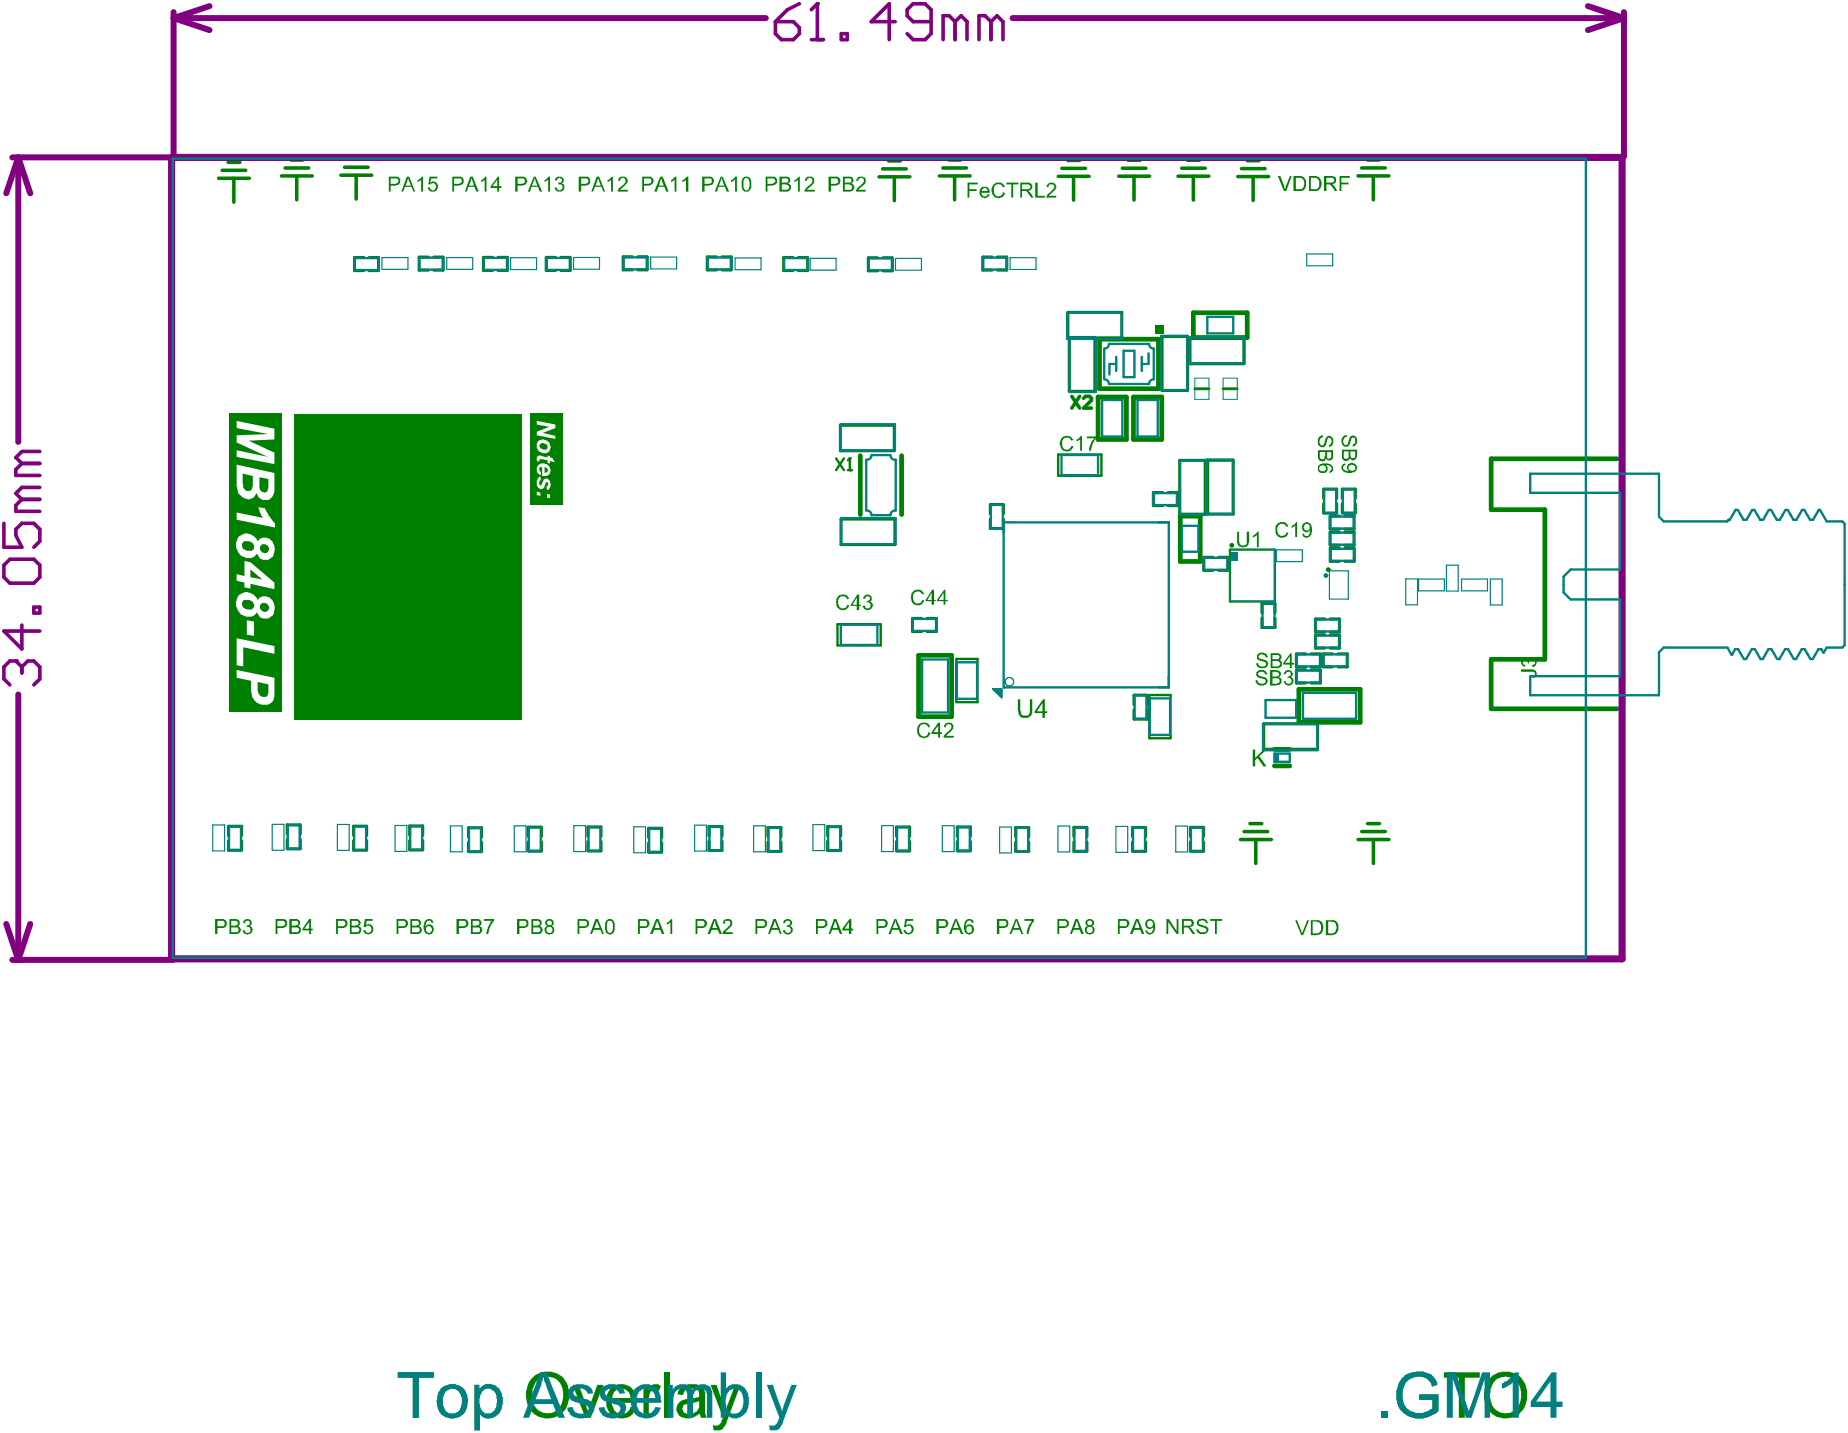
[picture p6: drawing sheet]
<svg xmlns="http://www.w3.org/2000/svg" width="261mm" height="202mm" viewBox="0 0 261 202" stroke-linecap="round" stroke-linejoin="round" font-family="sans-serif">
<g fill="none" stroke="#008000" stroke-width=".5">
<path d="M30.8 25.1h4.4M31.3 24h3.4M32.2 22.9h1.6M33 25.2v3.3M39.7 24.8h4.4M40.2 23.7h3.3M41 22.6h1.7M41.9 24.8v3.4M48.1 24.7h4.3M48.6 23.6h3.3M49.4 22.5h1.7M50.2 24.7v3.4"/>
<path d="M124 24.9h4.4M124.5 23.8h3.3M125.4 22.7h1.6M126.2 25v3.3M132.5 24.8h4.4M133 23.7h3.3M133.8 22.6h1.7M134.7 24.8v3.4M149.3 24.9h4.3M149.8 23.8h3.3M150.6 22.6h1.7M151.5 24.9v3.3"/>
<path d="M157.8 24.9h4.4M158.3 23.7h3.4M159.2 22.6h1.6M160 24.9v3.3M166.2 24.9h4.3M166.7 23.7h3.3M167.5 22.6h1.7M168.3 24.9v3.3M174.6 24.9h4.4M175.1 23.8h3.4M176 22.7h1.6M176.8 24.9v3.4"/>
<path d="M191.6 24.8h4.3M192.1 23.7h3.3M192.9 22.6h1.7M193.7 24.8v3.4M175 118.4h4.3M175.5 117.3h3.3M176.3 116.2h1.7M177.2 118.4v3.4M191.6 118.4h4.3M192.1 117.3h3.3M192.9 116.2h1.7M193.8 118.4v3.4"/>
</g>
<path d="M141.6 73.7v1.4M163.4 73.7h1.5M141.6 97h.1M164.9 95.6v1.4h-1.3" fill="none" stroke="#008000" stroke-width=".14"/>
<path d="M143.1 73.7h-1.5v1.4M163.4 73.7h1.5v1.4M140 97.2h1.3v1.2zM140 97.2l1.2 1.1v-1M140.6 97.3l.7 .6M141 97.3v.3l.1-.3h-.3l.5 1M141.1 97.2v1M141.3 97.3h-1.1l.9 .8-.8-.9 .9 .8M141.6 95.4v1.6M141.6 97h1.6M164.9 95.6v1.4h-1.3" fill="none" stroke="#008000" stroke-width=".17"/>
<path d="M154.9 56h4v6h-4zM155.1 47.8h8.3v7h-8.3zM159.9 56h4v6h-4zM168.3 44.1h7.7v3.5h-7.7zM121.4 64.3v8.3M127.2 64.3v8.3M166.5 72.8h2.8v6.4h-2.8zM228.1 64.7h-17.7v7.2h7.5v21.1h-7.5v7h17.7M129.6 92.4h4.6v8.7h-4.6zM183.2 97.2h8.7v4.7h-8.7zM179.8 108h2.1M179.8 105.7h2.1" fill="none" stroke="#008000" stroke-width=".67"/>
<path d="M168.6 54.8h2M172.5 54.8h2" fill="none" stroke="#008000" stroke-width=".4"/>
<path d="M149.3 64.1h6.1v3h-6.1zM173.5 77.5h6.3v7.3h-6.3zM118.1 88.1h6.1v2.9h-6.1zM134.9 92.9h3v6.1h-3zM162.1 98h3v6.1h-3z" fill="none" stroke="#008000" stroke-width=".33"/>
<g fill="none" stroke="#008000" stroke-width=".42">
<path d="M51.3 36.3h-1.3v1.9h1.3M52.1 36.3h1.3v1.9h-1.3M59.1 36.3h1.3M59.1 36.3v1.8h1.3M61.2 36.3h1.3v1.8h-1.3M68.2 36.3h1.3M68.2 36.3v1.9h1.3M70.3 36.3h1.3v1.9h-1.3M77.1 36.3h1.3M77.1 36.3v1.9h1.3M79.1 36.3h1.3v1.9h-1.3M87.9 36.2h1.3"/>
<path d="M87.9 36.2v1.9h1.3M90 36.2h1.3v1.9h-1.3M99.8 36.2h1.3M99.8 36.3v1.8h1.3M101.8 36.2h1.4v1.9h-1.4M111.9 36.3h-1.3v1.9h1.3M112.6 36.3h1.3v1.9h-1.3M122.5 36.4h1.3M122.5 36.4v1.8h1.3M124.6 36.4h1.3v1.8h-1.3M138.6 36.3h1.4M138.6 36.3v1.8h1.4"/>
<path d="M140.7 36.3h1.3v1.8h-1.3M118.6 60h7.6v3.6h-7.6zM150.7 44.1h7.6v3.6h-7.6zM150.8 47.6h3.6v7.6h-3.6zM163.9 47.5h3.6v7.6h-3.6zM167.9 47.7h7.6v3.6h-7.6zM118.6 73.2h7.6v3.6h-7.6zM141.5 71.2h-1.8v1.3M141.6 73.2v1.3h-1.9v-1.3M141.6 71.2v1.3M164 69.5h-1.3v1.8h1.3M164.8 69.5h1.3v1.8h-1.3"/>
<path d="M166.4 64.9h3.6v7.6h-3.6zM170.4 64.9h3.6v7.6h-3.6zM171.1 78.6h-1.3v1.9h1.3M171.9 78.6h1.3v1.8l-1.3 .1M188.6 69h-1.9v1.3M188.6 71.1v1.3h-1.9v-1.3M188.6 69v1.3M189 72.8h-1.3v1.8h1.3M189 75.1h-1.3v1.8h1.3M189 77.3l-1.3 .1v1.8h1.3M189.7 76.9h1.3M189.7 75.1h1.3v1.8"/>
<path d="M189.7 72.8h1.3v1.8h-1.3M189.7 77.3h1.3v1.9h-1.3M191.2 69h-1.8v1.3M191.2 71.1v1.3h-1.8v-1.3M191.2 69v1.3M128.7 87.2h1.3M128.7 87.2v1.9h1.3M130.8 87.2h1.3v1.9h-1.3M161.8 99.4v-1.3h-1.8v1.3M178 87.2v1.3h1.9v-1.3M179.9 86.5v-1.4h-1.9v1.4M182.9 92.2h1.3"/>
<path d="M182.9 94.5h1.3M182.9 92.3v1.8h1.3M182.9 94.5v1.9h1.3M184.9 92.2h1.4v1.9h-1.3M184.9 94.5h1.4v1.9h-1.3M185.6 87.3h1.3M185.6 89.6h1.3M185.6 87.3v1.9h1.3M185.6 89.6v1.8h1.3M187.6 87.3h1.4v1.9h-1.4M187.6 89.6h1.4v1.8h-1.4M188 92.2h-1.3v1.9h1.3"/>
<path d="M188.7 94.1h1.4M188.8 92.2h1.3v1.9M32.2 117.9v-1.3h1.9v1.3M34.1 118.6v1.3h-1.9v-1.3M40.5 117.7v-1.3h1.8l.1 1.3M42.4 118.4v1.3h-1.9v-1.3M51.7 116.5h-1.8v1.4M51.7 118.6v1.3h-1.8v-1.3M51.7 116.5v1.4M59.6 116.5h-1.8v1.3M59.6 118.6v1.3h-1.8v-1.3M59.6 116.5v1.3"/>
<path d="M67.9 116.8h-1.8v1.3M67.9 118.8v1.3h-1.8v-1.3M67.9 116.8v1.3M76.4 116.7h-1.9v1.3M76.4 118.7v1.3h-1.9v-1.3M76.4 116.7v1.3M82.9 118v-1.4h1.9v1.4M84.8 118.7v1.3h-1.9v-1.3M93.3 116.8h-1.8v1.3M93.3 118.9v1.3h-1.8v-1.3M93.3 116.8v1.3M100 117.9v-1.3h1.8l.1 1.3"/>
<path d="M101.9 118.7v1.3h-1.9v-1.3M108.3 118v-1.3h1.9v1.3M110.2 118.8v1.3h-1.9v-1.3M118.6 116.6h-1.9v1.3M118.6 118.7v1.3h-1.9v-1.3M118.6 116.6v1.3M128.3 116.7h-1.8v1.3M128.3 118.7v1.3h-1.8v-1.3M128.3 116.6v1.4M136.9 116.6h-1.9v1.4M136.9 118.7v1.3h-1.9v-1.3M136.9 116.6v1.4"/>
<path d="M145.1 116.7h-1.8v1.3M145.1 118.8v1.3h-1.8v-1.3M145.1 116.7v1.4M153.3 116.7h-1.8v1.3M153.3 118.8v1.3h-1.8v-1.3M153.3 116.7v1.3M159.8 118v-1.3h1.8v1.3M160 100.1v1.4M161.6 118.8v1.3h-1.8v-1.3M161.8 100.1v1.3h-1.8M169.8 116.7h-1.9v1.3M169.8 118.8v1.3h-1.9v-1.3"/>
<path d="M169.8 116.7v1.3M178.3 102.1h7.6v3.6h-7.6z"/>
</g>
<g fill="#008000">
<path d="M41.5 58.3h32.1v43.2h-32.1z" fill-rule="evenodd"/>
<path d="M32.3 58.3h7.5v42.1h-7.5z" fill-rule="evenodd"/>
</g>
<g fill="#fff">
<path d="M33.4 59.4l5.3 1.1v1.5l-3.6 .2 3.6 1.7v1.6l-5.3-1.1v-.9l4.4 .9-4.4-2v-1l4.5-.2-4.5-.8z"/>
<path d="M33.4 72.3l3.7 .8-.3-.4-.4-1.2 1 .2 .5 1.1 .9 1v.6l-5.4-1.1z"/>
<path d="M34.8 87.5l1 .2v2l-1-.2z"/>
<path d="M33.4 90l5.3 1.1v1.1l-4.4-.9v2.7l-.9-.2z"/>
<path d="M36.6 67.3v1.3a.75 .75 0 0 0 .6 .8l.1 .1 .1-.1a.35 .35 0 0 0 .4-.5h.1v-1.3zM34.2 66.8v1.4l.1 .2a.67 .67 0 0 0 .4 .8 .67 .67 0 0 0 .9-.4l.1-.2v-1.5zM33.4 65.5l5.3 1.2v2a1.61 1.61 0 0 1-.8 1.7 1.22 1.22 0 0 1-1.7-.9 1.26 1.26 0 0 1-2.2 .4l-.4-.5-.2-.7z"/>
<path d="M36.8 76.9a.67 .67 0 0 0 .2 1 .67 .67 0 0 0 .9-.4 .71 .71 0 0 0-.3-.7 .71 .71 0 0 0-.8 .1zM34.2 76.5l-.1 .3a.67 .67 0 0 0 .4 .7l.6 .2a.61 .61 0 0 0 .7-.3 .61 .61 0 0 0-.1-.7 1.17 1.17 0 0 0-1.4-.3zM33.6 75.8a1.62 1.62 0 0 1 2.7 .6 1.29 1.29 0 0 1 1.3-.5 1.29 1.29 0 0 1 1 1l.1 .4a1.47 1.47 0 0 1-.8 1.7h-.3a1.01 1.01 0 0 1-1.3-.8l-.1-.1a1.21 1.21 0 0 1-1.5 .6l-.3-.2a.81 .81 0 0 1-.7-.5 1.98 1.98 0 0 1-.1-2.2z"/>
<path d="M35.3 80.3v1.1l1.7 .4zM34.5 79.1l.8 .2 3.4 2.9v.9l-3.4-.8v.7l-.8-.1v-.7l-1.1-.3v-.9l1.1 .2z"/>
<path d="M36.8 85.2a.67 .67 0 0 0 .2 1 .67 .67 0 0 0 .9-.4 .71 .71 0 0 0-.3-.7 .71 .71 0 0 0-.8 .1zM34.2 84.8l-.1 .3a.67 .67 0 0 0 .4 .7l.6 .2a.61 .61 0 0 0 .7-.3 .61 .61 0 0 0-.1-.7 1.17 1.17 0 0 0-1.4-.3zM33.6 84.1a1.62 1.62 0 0 1 2.7 .5 1.29 1.29 0 0 1 1.3-.5 1.29 1.29 0 0 1 1 1l.2 .6-.1 .3a1.25 1.25 0 0 1-.7 1.1 1.25 1.25 0 0 1-1.3-.1l-.5-.6a1.21 1.21 0 0 1-1.5 .6l-.3-.2a.81 .81 0 0 1-.7-.5 1.98 1.98 0 0 1-.1-2.2z"/>
<path d="M36.3 96.2v.6a1.34 1.34 0 0 0 .5 1.4l.4 .1a.57 .57 0 0 0 .7-.5v-1.3zM33.4 94.5l5.3 1.1v2.4a1.29 1.29 0 0 1-1.2 1.4h-.1a1.74 1.74 0 0 1-1.9-1.7l-.1-.1v-1.6l-2-.4z"/>
</g>
<path d="M74.8 58.3h4.6v12.9h-4.6z" fill-rule="evenodd" fill="#008000"/>
<g fill="#fff">
<path d="M75.7 59.4l2.6 .5v.5l-1.7 .7 1.7 .4v.4l-2.6-.5v-.5l1.8-.7-1.8-.3z"/>
<path d="M75.8 64.4l.1-.1h.5v.1l.8 .1v-.2l.4 .1v.1l.3 .1 .4 .6-.7-.2v.4l-.4-.1v-.4l-.7-.1a.24 .24 0 0 0-.3 0 .24 .24 0 0 0 0 .3l-.5-.1z"/>
<path d="M76 67.3l.2-.1 .1 .5a.41 .41 0 0 0-.2 .4 .41 .41 0 0 0 .2 .4l.2-.4a.58 .58 0 0 1 .4-.5 .58 .58 0 0 1 .6 .1 .95 .95 0 0 1-.3 1.4l-.1-.4 .1-.2a.29 .29 0 0 0 .1-.4 .29 .29 0 0 0-.3-.1v.2l-.2 .3a.51 .51 0 0 1-.7 .4 1.2 1.2 0 0 1-.1-1.6z"/>
<path d="M76.2 62.7l-.1 .2h.1v.4h.2a.48 .48 0 0 0 .6 .1 .48 .48 0 0 0 .2-.6l-.3-.2h-.2a.42 .42 0 0 0-.5 .1zM75.8 62.3a1.05 1.05 0 0 1 1.7 .2v.1a.81 .81 0 0 1-.1 1.1 .94 .94 0 0 1-1.2 .1 .97 .97 0 0 1-.4-1.4z"/>
<path d="M76.8 65.9v.8l.4-.1v-.1a.42 .42 0 0 0-.4-.6zM75.8 65.7a1.06 1.06 0 0 1 1.3-.2 1.06 1.06 0 0 1 .5 1.3l-.5 .3h-.6v-1.2a.34 .34 0 0 0-.4 .4l.2 .3-.1 .5a.98 .98 0 0 1-.4-1.2z"/>
<path d="M77.2 69.7l.4 .1v.5l-.4-.1zM75.7 69.3l.5 .2v.4l-.5-.1z"/>
</g>
<g fill="#008000">
<path d="M162.9 45.8h1.2v1.2h-1.2z"/>
<path d="M176.7 105.7h.4v1.2l1.1-1.2h.5l-1 1 1 1.4h-.5l-.8-1.2-.3 .4v.8h-.4z"/>
<path d="M136.5 25.8h1.4v.2h-1.2v.7h1.1v.2h-1.1v1h-.2z"/>
<path d="M140.1 26h.1a.9 .9 0 0 1 1.5 .4h-.2a.66 .66 0 0 0-1.1-.2l-.1 .1a1.38 1.38 0 0 0 .2 1.3 .68 .68 0 0 0 1-.5l.2 .2a.91 .91 0 0 1-1 .7l-.1-.1a.74 .74 0 0 1-.6-.6l-.1-.8z"/>
<path d="M142 25.8h1.7v.2h-.8v1.9h-.2v-1.9h-.7z"/>
<path d="M146 25.8h.4v1.8h1v.3h-1.4z"/>
<path d="M147.7 26a.72 .72 0 0 1 .8-.2 .72 .72 0 0 1 .5 .6 1.89 1.89 0 0 1-.8 1l-.2 .2h1v.3h-1.4a1.5 1.5 0 0 1 .7-1l.3-.2a.4 .4 0 0 0 .1-.5 .4 .4 0 0 0-.5-.2l-.3 .2v.2h-.2z"/>
<path d="M56.1 193.6h5.1v.7h-2.1v5.7h-.9v-5.7h-2.1z"/>
<path d="M80.8 195.4h.8l1.1 2.9 .2 .8 1.4-3.7h.8l-1.8 4.6h-.7z"/>
<path d="M90.8 195.4h.6v.6l.1-.1a1.05 1.05 0 0 1 1.3-.6l.4 .2-.2 .7a.88 .88 0 0 0-1.4 .5l-.1 .3v3h-.7z"/>
<path d="M93.7 193.6h.8v6.4h-.8z"/>
<path d="M100.2 195.4h.9l1.3 3.7 .1-.7 1.2-3h.8l-2 5.3-.2 .3a1.23 1.23 0 0 1-1.6 .8l-.1-.8 .2 .1a.88 .88 0 0 0 1-.8l.2-.3z"/>
<path d="M194.8 199.1h.9v.9h-.9z"/>
<path d="M197.8 194.4l.2-.1a1.13 1.13 0 0 1 .9-.6 3.1 3.1 0 0 1 3.4 .6l.4 .6 .1 .5-.8 .2a1.75 1.75 0 0 0-2.3-1.3 2.21 2.21 0 0 0-1.8 2.2 2.43 2.43 0 0 0 .9 2.4 2.78 2.78 0 0 0 3.3-.3v-1.1h-1.9v-.8h2.7v2.4a4.5 4.5 0 0 1-2.9 1 3 3 0 0 1-3-3.4v-.6l.3-1.1z"/>
<path d="M203.7 193.6h5.1v.7h-2.2v5.7h-.8v-5.7h-2.1z"/>
<path d="M182.7 129.8h.3l.7 1.9 .7-1.9h.3l-.9 2.1h-.2z"/>
<path d="M34.4 129.8a.68 .68 0 0 1 1.1 .3v.3l-.3 .3a.3 .3 0 0 1 .4 .3l.1 .1-.1 .2a.68 .68 0 0 1-1.1 .4l-.3-.4 .3-.1a.45 .45 0 0 0 .4 .4 .45 .45 0 0 0 .5-.4 .45 .45 0 0 0-.5-.5h-.2l.2-.2a.31 .31 0 0 0 .3-.4 .31 .31 0 0 0-.4-.2l-.2 .1v.2h-.4h.1z"/>
<path d="M51.5 129.6h1.1v.3h-.9l-.1 .6a.69 .69 0 0 1 1.1 .4 .69 .69 0 0 1-.6 .9h-.1h-.4l-.3-.3v-.3h-.1h.4a.39 .39 0 0 0 .3 .4 .39 .39 0 0 0 .4-.3 .5 .5 0 0 0-.1-.6 .5 .5 0 0 0-.6 0v.1l-.3-.1z"/>
<path d="M68.3 129.6h1.4v.3l-.1 .1-.1 .2a2.45 2.45 0 0 0-.6 1.5v.1h-.3l.1-.7h.1v-.3l.3-.5 .3-.4h-1.1z"/>
<path d="M94.1 130.2l.2-.1 .4-.5h.1v2.2h-.2v-1.6l-.4 .2h-.1z"/>
<path d="M110.5 129.9a.66 .66 0 0 1 .8-.2 .66 .66 0 0 1 .4 .5l-.2 .5a.54 .54 0 0 1 .1 .9l-.1 .2a.78 .78 0 0 1-1-.5l.2-.1a.44 .44 0 0 0 .5 .4 .44 .44 0 0 0 .4-.6h-.1a.34 .34 0 0 0-.5-.3v-.1l.3-.1a.31 .31 0 0 0 .2-.3 .31 .31 0 0 0-.3-.3 .45 .45 0 0 0-.5 .3h-.2z"/>
<path d="M102.1 129.8h.1a.7 .7 0 0 1 .7-.1 .7 .7 0 0 1 .5 .5l-.1 .1a1.29 1.29 0 0 1-.7 .9l-.3 .3h1.1v.3h-1.5v-.3l.2-.3 .4-.2 .2-.3a.43 .43 0 0 0 .3-.4 .43 .43 0 0 0-.3-.4 .34 .34 0 0 0-.4 .4l-.4-.1z"/>
<path d="M127.7 129.6h1.1v.3h-.8l-.2 .6a.72 .72 0 0 1 1.1 .6 .72 .72 0 0 1-1 .7l-.4-.5 .2-.1h.1a.38 .38 0 0 0 .4 .4 .38 .38 0 0 0 .4-.4 .45 .45 0 0 0-.1-.5 .45 .45 0 0 0-.6 0l-.1 .1-.3-.1z"/>
<path d="M144.5 129.6h1.4v.4l-.4 .3v.2a1.98 1.98 0 0 0-.4 1.3h-.2a3.1 3.1 0 0 1 .6-1.9h-1z"/>
<path d="M164.6 129.6h.3l1.1 1.7v-1.7h.2v2.2h-.2l-1.2-1.7v1.7h-.2z"/>
<path d="M168.9 129.8h.1a.83 .83 0 0 1 1.3 .1l.1 .3h-.3a.51 .51 0 0 0-.5-.4 .51 .51 0 0 0-.5 .5l.6 .2v.1a.59 .59 0 0 1 .7 .3 .59 .59 0 0 1-.3 .8 1.14 1.14 0 0 1-1.2-.3l-.1-.3h.2v.1a.86 .86 0 0 0 1 .3l.2-.3a.3 .3 0 0 0-.3-.3v-.1l-.6-.1a.43 .43 0 0 1-.4-.5z"/>
<path d="M170.7 129.6h1.7v.3h-.7v1.9h-.3v-1.9h-.7z"/>
<path d="M180.3 24.8h.3l.7 1.9 .7-1.9h.2l-.7 2.1h-.4z"/>
<path d="M189 24.8h1.4v.3h-1.2v.7h1v.2h-1v.9h-.2z"/>
<path d="M120.9 25.2a.91 .91 0 0 1 1.1-.1l.1 .2a1.08 1.08 0 0 1-.4 1l-.2 .1-.4 .4h1v.2h-1.3v-.2l.4-.5a.82 .82 0 0 0 .6-1.1l-.4-.1-.3 .2-.1 .2h-.2z"/>
<path d="M112.1 25.4l.3-.1 .3-.4h.1v2.1h-.2v-1.7l-.1 .2h-.2l-.1 .2h-.1z"/>
<path d="M113.7 25.1h.1a.63 .63 0 0 1 .9 0 .63 .63 0 0 1-.1 .9l-.8 .8h1.1v.2h-1.4v-.1a1.15 1.15 0 0 1 .8-.8v-.1a.49 .49 0 0 0 .3-.4 .49 .49 0 0 0-.3-.5l-.5 .2v.2h-.3z"/>
<path d="M103.1 25.4l.3-.1 .3-.4h.3v2.1h-.3v-1.7l-.5 .4h-.1z"/>
<path d="M94.7 25.4l.6-.5h.1v2.1h-.2v-1.7l-.5 .4z"/>
<path d="M96.3 25.4l.3-.1a.45 .45 0 0 1 .5-.4v2.1h-.3v-1.7l-.1 .2h-.2l-.2 .2z"/>
<path d="M85.7 25.4l.3-.1 .3-.4h.2v2.1h-.3v-1.7l-.1 .2h-.1l-.2 .2h-.1z"/>
<path d="M87.3 25.1h.1a.66 .66 0 0 1 1-.1 .66 .66 0 0 1-.1 1l-.8 .8h1.1v.2h-1.5l.3-.6a1.24 1.24 0 0 0 .8-1.1 .39 .39 0 0 0-.4-.2 .39 .39 0 0 0-.3 .4h-.3z"/>
<path d="M76.8 25.4l.5-.5h.3v2.1h-.3v-1.7l-.4 .4h-.1z"/>
<path d="M78.3 25.2a.65 .65 0 0 1 .7-.3 .65 .65 0 0 1 .5 .5v.2l-.2 .3a.45 .45 0 0 1 .2 .8 .73 .73 0 0 1-1.2 .1v-.4h.2a.42 .42 0 0 0 .4 .5 .42 .42 0 0 0 .5-.5 .42 .42 0 0 0-.5-.4h-.1v-.2h.1a.32 .32 0 0 0 .4-.5l-.3-.2a.43 .43 0 0 0-.5 .4l-.2-.1z"/>
<path d="M67.9 25.4l.3-.1 .3-.4h.1v2.1h-.2v-1.7l-.4 .4h-.1z"/>
<path d="M58.9 25.4l.3-.1 .3-.4h.2v2.1h-.3v-1.7l-.1 .2h-.1l-.2 .2h-.1z"/>
<path d="M60.6 24.9h1.1v.3h-.8l-.2 .6a.69 .69 0 0 1 .9 0 .69 .69 0 0 1 0 1 .72 .72 0 0 1-.7 .2 .72 .72 0 0 1-.6-.6h.4v.1a.38 .38 0 0 0 .4 .4 .38 .38 0 0 0 .3-.4 .36 .36 0 0 0-.1-.6v-.1h-.4l-.2 .2h-.3z"/>
<path d="M143.6 98.6h.3v1.7h.1a.54 .54 0 0 0 .2 .6 .54 .54 0 0 0 .6 0 .32 .32 0 0 0 .4-.3h.1v-2h.3v1.6a.94 .94 0 0 1-1.2 1.1 .86 .86 0 0 1-.7-1h-.1z"/>
<path d="M138.5 26.8v.1h-.1h1h-.1a.39 .39 0 0 0-.4-.4 .39 .39 0 0 0-.4 .3zM138.4 26.5a.72 .72 0 0 1 .9-.1 .72 .72 0 0 1 .3 .8h-1.2a.47 .47 0 0 0 .4 .5 .47 .47 0 0 0 .6-.3l.2 .1a.92 .92 0 0 1-1.1 .4 1.01 1.01 0 0 1-.1-1.4z"/>
<path d="M144.2 26v.7h.7a.37 .37 0 0 0 .5-.3 .37 .37 0 0 0-.5-.4zM143.9 25.8h1.2a.59 .59 0 0 1 .5 .6 .59 .59 0 0 1-.6 .5l.5 .4 .3 .6h-.3l-.7-1h-.6v1h-.3z"/>
<path d="M62.7 196.4v.1a2.51 2.51 0 0 0 .3 2.7 1.27 1.27 0 0 0 1.3 .2 1.27 1.27 0 0 0 .8-1.2 1.8 1.8 0 0 0-.9-2.3h-.5a1.48 1.48 0 0 0-.9 .5zM62.2 195.9a2.35 2.35 0 0 1 3.4 .2 3.5 3.5 0 0 1 .2 2.5 2.14 2.14 0 0 1-2.1 1.5 2.14 2.14 0 0 1-2-1.7 3.7 3.7 0 0 1 .5-2.5z"/>
<path d="M66.9 195.4h.7v.5a1.74 1.74 0 0 1 2.6-.1l.2 .1a3.4 3.4 0 0 1 0 3.5 2.18 2.18 0 0 1-2.3 .5l-.4-.4v2.3h-.8zM68 196.4a2.49 2.49 0 0 0 .2 2.8 1.27 1.27 0 0 0 1.9-1.2v-.2v-.5a1.19 1.19 0 0 0-.7-1.3 1.19 1.19 0 0 0-1.4 .4z"/>
<path d="M75.8 194.7a3.3 3.3 0 0 0-.7 2.7 2.01 2.01 0 0 0 2 1.9l.1 .1 .2-.1a1.08 1.08 0 0 0 1-.3 2.19 2.19 0 0 0 1-2 2.6 2.6 0 0 0-1.1-2.6l-.2-.1a2.72 2.72 0 0 0-2.3 .4zM75.1 194.3a3.1 3.1 0 0 1 5 1.1 4.4 4.4 0 0 1-.3 3.4l-.7 .8a4.1 4.1 0 0 1-3.2 .2 3.6 3.6 0 0 1-1.4-4.6z"/>
<path d="M86.6 196.4l-.2 .8h2.6l-.1-.1a1.27 1.27 0 0 0-.9-1.2 1.27 1.27 0 0 0-1.4 .5zM86.1 195.9a2.25 2.25 0 0 1 3.2 .1l.1 .2a2.02 2.02 0 0 1 .4 1.4v.3h-3.5l.1 .2a1.34 1.34 0 0 0 .7 1.2 1.26 1.26 0 0 0 1.8-.8l.9 .1a2.11 2.11 0 0 1-2.9 1.3 2.07 2.07 0 0 1-1.4-2.2l.1-1z"/>
<path d="M96.4 198.2l-.1 .4a.88 .88 0 0 0 1 .9l.1-.1a1.19 1.19 0 0 0 1.2-1.4v-.4l-.3 .2-1.2 .2zM95.9 195.9a2.47 2.47 0 0 1 2.2-.6l.5 .1a1.03 1.03 0 0 1 .9 1v1.7a2.96 2.96 0 0 0 .2 1.9h-.8l-.2-.6a2.52 2.52 0 0 1-2.9 .3 1.34 1.34 0 0 1 .2-2.1 3.2 3.2 0 0 1 1.7-.3l.6-.2a.38 .38 0 0 0 .3-.2 .38 .38 0 0 0 0-.4v-.1a1.03 1.03 0 0 0-.8-.5h-.4a1.01 1.01 0 0 0-1.1 .9l-.7-.1 .1-.4z"/>
<path d="M211 194.7a3.3 3.3 0 0 0-.7 2.7 2.15 2.15 0 0 0 1.5 1.9 2.15 2.15 0 0 0 2.3-.7 3.5 3.5 0 0 0 .1-3.5 2.32 2.32 0 0 0-3.1-.5zM210.2 194.3a3.1 3.1 0 0 1 5.1 1.1 4.5 4.5 0 0 1-.4 3.4l-.6 .8a4.1 4.1 0 0 1-3.3 .2 2.98 2.98 0 0 1-1.6-2.3 4 4 0 0 1 .6-2.9z"/>
<path d="M185.2 130v1.7h.5a.8 .8 0 0 0 .7-1.1l-.1-.2a.45 .45 0 0 0-.5-.3l-.1-.1zM184.9 129.8h.9a.96 .96 0 0 1 .8 1.4 .89 .89 0 0 1-.9 .7h-.8z"/>
<path d="M187.4 130v1.7h.5a.86 .86 0 0 0 .6-1.3 .48 .48 0 0 0-.6-.3zM187 129.8h1.3a1.26 1.26 0 0 1 0 2l-1.3 .1z"/>
<path d="M30.7 129.9v.8h.6a.38 .38 0 0 0 .4-.4 .38 .38 0 0 0-.4-.4zM30.3 129.6h1a.62 .62 0 0 1 .7 .4 .62 .62 0 0 1-.2 .7l-.3 .2h-.8v.9h-.4z"/>
<path d="M32.6 129.9v.7h.7v-.1a.31 .31 0 0 0 .2-.4 .31 .31 0 0 0-.4-.2zM32.6 130.8v.7h.6a.35 .35 0 0 0 .4-.3 .35 .35 0 0 0-.4-.4zM32.4 129.6h.8a.54 .54 0 0 1 .6 .4 .54 .54 0 0 1-.2 .7 .53 .53 0 0 1 .4 .5 .53 .53 0 0 1-.4 .5v.1h-1.2z"/>
<path d="M56.2 129.9v.8h.8a.4 .4 0 0 0 .2-.5l-.2-.3zM56 129.6h.8a.62 .62 0 0 1 .6 .3 .62 .62 0 0 1 .1 .7l-.2 .2-.3 .1h-.8v.9h-.2z"/>
<path d="M58.1 129.9v.7h.7v-.1a.27 .27 0 0 0 .3-.2 .27 .27 0 0 0-.1-.3l-.1-.1zM58.1 130.8v.7h.9l.2-.3v-.1a.26 .26 0 0 0-.2-.3 .26 .26 0 0 0-.3 0zM57.9 129.6h.9a.57 .57 0 0 1 .5 .4 .57 .57 0 0 1-.1 .6l-.1 .1a.57 .57 0 0 1 .4 .7 .57 .57 0 0 1-.8 .4h-.8z"/>
<path d="M60 129.8a.7 .7 0 0 1 1.1 .2l.1 .2h-.3a.3 .3 0 0 0-.5-.3h-.1l-.2 .3-.1 .5a.65 .65 0 0 1 .9-.2 .65 .65 0 0 1 .2 .8 .66 .66 0 0 1-1.1 .3 1.38 1.38 0 0 1-.2-1.4zM60.2 130.7l-.1 .2a.47 .47 0 0 0 .1 .6 .47 .47 0 0 0 .6 0 .51 .51 0 0 0 0-.6 .51 .51 0 0 0-.5-.2z"/>
<path d="M47.7 129.9v.8h.6a.4 .4 0 0 0 .5-.4 .4 .4 0 0 0-.5-.4zM47.4 129.6h.9a.64 .64 0 0 1 .7 .7 .64 .64 0 0 1-.7 .6h-.6v.9h-.3z"/>
<path d="M49.6 129.9v.7h.6v-.1a.32 .32 0 0 0 .4-.3h-.1a.26 .26 0 0 0-.1-.3 .26 .26 0 0 0-.3 0zM49.6 130.8v.7h.9l.2-.3a.43 .43 0 0 0-.5-.4zM49.4 129.6h.9a.74 .74 0 0 1 .6 .7l-.4 .4a.58 .58 0 0 1 .5 .7 .58 .58 0 0 1-.8 .4h-.8z"/>
<path d="M39.1 129.9v.8h.7a.38 .38 0 0 0 .4-.4 .38 .38 0 0 0-.4-.4zM38.9 129.6h.9a.64 .64 0 0 1 .7 .6 .64 .64 0 0 1-.5 .7h-.9v.9h-.2z"/>
<path d="M41.2 129.9v.7h.5l.1-.1a.31 .31 0 0 0 .3-.4 .31 .31 0 0 0-.4-.2zM41.2 130.8v.7h.6a.36 .36 0 0 0 .4-.4 .36 .36 0 0 0-.5-.3zM40.8 129.6h.9a.55 .55 0 0 1 .6 .3 .55 .55 0 0 1-.1 .7h-.1a.73 .73 0 0 1 .2 1.1h-.2v.1h-1.3z"/>
<path d="M43.6 130.1l-.7 .9h.7zM43.6 129.6h.3v1.4h.2v.2h-.2v.6h-.3v-.6h-.9v-.2z"/>
<path d="M73.3 129.9v.8h.5a.39 .39 0 0 0 .5-.4 .39 .39 0 0 0-.4-.4zM72.9 129.6h1a.65 .65 0 0 1 .6 .5 .65 .65 0 0 1-.2 .7l-1 .1v.9h-.4z"/>
<path d="M75.2 129.9v.7h.6l.1-.1a.31 .31 0 0 0 .2-.4 .31 .31 0 0 0-.4-.2zM75.2 130.8v.7h.6a.35 .35 0 0 0 .4-.3 .35 .35 0 0 0-.4-.4zM75 129.6h.8a.54 .54 0 0 1 .6 .4 .54 .54 0 0 1-.2 .6v.1l.2 .1a.33 .33 0 0 1 .1 .5 .3 .3 0 0 1-.3 .4v.1h-1.2z"/>
<path d="M77.2 130.1v.1a.36 .36 0 0 0 .2 .3 .36 .36 0 0 0 .4-.2 .35 .35 0 0 0-.1-.4 .35 .35 0 0 0-.5 .1zM77.2 130.8a.46 .46 0 0 0 0 .7 .46 .46 0 0 0 .7-.1 .46 .46 0 0 0-.2-.7zM77.1 129.7h.1a.62 .62 0 0 1 .7 0 .62 .62 0 0 1 .2 .8l-.3 .1a.74 .74 0 0 1 .1 1.2h-.1a.73 .73 0 0 1-.7-.1 .73 .73 0 0 1-.3-.8l.3-.2h.1l-.1-.2a.48 .48 0 0 1 0-.8z"/>
<path d="M81.7 129.9v.8h.7a.38 .38 0 0 0 .4-.4 .38 .38 0 0 0-.4-.4zM81.5 129.6h.9a.62 .62 0 0 1 .7 .8v.2l-.3 .2-1.1 .1v.9h-.2z"/>
<path d="M84.2 129.9l-.4 1h.8zM84 129.6h.3l.9 2.2h-.3l-.2-.6h-.9l-.3 .6h-.3z"/>
<path d="M85.7 130l-.1 .3a1.64 1.64 0 0 0 .3 1.3h.1a.3 .3 0 0 0 .4-.4 1.62 1.62 0 0 0-.1-1.2l-.3-.2v.1zM85.6 129.7h.2v-.1a.83 .83 0 0 1 .9 1.1v.2a.86 .86 0 0 1-.7 .9l-.4-.1a1.74 1.74 0 0 1-.2-1.4z"/>
<path d="M64.7 129.9v.8h.6a.38 .38 0 0 0 .5-.4 .38 .38 0 0 0-.5-.4zM64.4 129.6h.9a.62 .62 0 0 1 .7 .5 .62 .62 0 0 1-.3 .7l-.1 .1h-.9v.9h-.3z"/>
<path d="M66.7 129.9v.7h.6v-.1a.32 .32 0 0 0 .3-.4l-.2-.2zM66.7 130.8v.7h.6a.34 .34 0 0 0 .4-.4v-.2l-.2-.1zM66.4 129.6h.9a.54 .54 0 0 1 .6 .4 .54 .54 0 0 1-.3 .7h.1a.57 .57 0 0 1 .3 .6 .57 .57 0 0 1-.6 .5h-1z"/>
<path d="M90.3 129.9v.8h.7a.4 .4 0 0 0 .3-.5l-.2-.3zM90 129.6h.9a.65 .65 0 0 1 .7 .7 .65 .65 0 0 1-.8 .6h-.5v.9h-.3z"/>
<path d="M92.6 130l-.2 .9h.7l-.4-1zM92.5 129.6h.4l.8 2.2h-.3l-.3-.6h-.8l-.3 .6h-.3z"/>
<path d="M106.8 129.9v.8h.6a.39 .39 0 0 0 .5-.4 .39 .39 0 0 0-.4-.4zM106.6 129.6h.9a.62 .62 0 0 1 .7 .5 .62 .62 0 0 1-.4 .7v.1h-1v.9h-.2z"/>
<path d="M109.3 129.9l-.4 1h.8zM109.1 129.6h.3l.9 2.2h-.3l-.2-.6h-.9l-.3 .6h-.2z"/>
<path d="M98.4 129.9v.8h.6a.38 .38 0 0 0 .4-.4 .38 .38 0 0 0-.4-.4zM98.1 129.6h.9a.62 .62 0 0 1 .7 .5 .62 .62 0 0 1-.4 .7l-.1 .1h-.8v.9h-.3z"/>
<path d="M100.7 130l-.2 .9h.7l-.4-1zM100.7 129.6h.3l.8 2.2h-.3l-.2-.6h-.9l-.2 .6h-.4z"/>
<path d="M115.4 129.9v.8h.6a.44 .44 0 0 0 .5-.5l-.3-.3zM115.1 129.6h.9a.66 .66 0 0 1 .7 .9h-.1a.3 .3 0 0 1-.3 .3l-.1 .1h-.8v.9h-.3z"/>
<path d="M117.8 129.9l-.3 1h.7zM117.6 129.6h.4l.8 2.2h-.3l-.3-.6h-.8l-.3 .6h-.2z"/>
<path d="M119.8 130.1l-.6 .9h.6zM119.8 129.6h.3v1.4h.3v.2h-.3v.6h-.3v-.6h-1v-.2z"/>
<path d="M132.4 129.9v.8h.6a.38 .38 0 0 0 .5-.4 .38 .38 0 0 0-.5-.4zM132.1 129.6h1.1a.61 .61 0 0 1 .5 .4 .61 .61 0 0 1-.1 .7l-.3 .2h-.9v.9h-.3z"/>
<path d="M134.8 129.9v.3l-.3 .7h.7l-.3-1zM134.7 129.6h.3l.9 2.2h-.3l-.3-.6h-.9l-.2 .6h-.3z"/>
<path d="M136.2 129.8a.68 .68 0 0 1 1.1 .3v.1h-.2l-.1-.2a.27 .27 0 0 0-.3-.2 .27 .27 0 0 0-.2 .2l-.3 .3v.4a.6 .6 0 0 1 .7-.3 .6 .6 0 0 1 .4 .5l.1 .1-.1 .4a.79 .79 0 0 1-1.1 .3 1.83 1.83 0 0 1 0-1.9zM136.3 130.8v.1a.44 .44 0 0 0 .2 .6 .44 .44 0 0 0 .6-.2l.1-.2h-.1a.42 .42 0 0 0-.3-.4 .42 .42 0 0 0-.5 .1z"/>
<path d="M123.9 129.9v.8h.6a.38 .38 0 0 0 .4-.4 .38 .38 0 0 0-.4-.4zM123.6 129.6h.9a.62 .62 0 0 1 .7 .5 .62 .62 0 0 1-.4 .7l-.1 .1h-.8v.9h-.3z"/>
<path d="M126.3 129.9v.3h-.1l-.3 .7h.8l-.3-1zM126.2 129.6h.2l1 2.2h-.4l-.2-.6h-1l-.1 .6h-.4z"/>
<path d="M141 129.9v.8h.6a.38 .38 0 0 0 .4-.4 .38 .38 0 0 0-.4-.4zM140.6 129.6h1a.61 .61 0 0 1 .7 .5 .61 .61 0 0 1-.5 .7l-.1 .1h-.7v.9h-.4z"/>
<path d="M143.3 129.9l-.3 1h.8l-.3-.7h-.1v-.3zM143.3 129.6h.2l.9 2.2h-.3l-.3-.6h-.9l-.2 .6h-.3z"/>
<path d="M149.4 129.9v.8h.7a.38 .38 0 0 0 .4-.4 .38 .38 0 0 0-.4-.4zM149.2 129.6h.9a.67 .67 0 0 1 .7 1l-.5 .3h-.9v.9h-.2z"/>
<path d="M151.9 129.9l-.4 1h.7zM151.7 129.6h.3l.9 2.2h-.3l-.3-.6h-.8l-.3 .6h-.3z"/>
<path d="M153.4 130a.36 .36 0 0 0 .3 .5 .36 .36 0 0 0 .4-.4l-.1-.1a.27 .27 0 0 0-.3-.2 .27 .27 0 0 0-.2 .2zM153.4 130.8a.46 .46 0 0 0 .2 .8 .46 .46 0 0 0 .6-.6h-.1a.33 .33 0 0 0-.3-.3 .33 .33 0 0 0-.3 .1zM153.1 129.9a.7 .7 0 0 1 1.2 .2 .43 .43 0 0 1-.3 .6h.1a.58 .58 0 0 1 .3 .6 .58 .58 0 0 1-.5 .5 .63 .63 0 0 1-.7-.2 .63 .63 0 0 1-.1-.7l.3-.3a.51 .51 0 0 1-.3-.7z"/>
<path d="M158 129.9v.8h.7a.4 .4 0 0 0 .3-.5l-.2-.3zM157.7 129.6h.9a.62 .62 0 0 1 .6 .3 .62 .62 0 0 1 0 .7l-.1 .2-.3 .1h-.8v.9h-.3z"/>
<path d="M160.3 130l-.2 .9h.7l-.4-1zM160.2 129.6h.4l.8 2.2h-.3l-.3-.6h-.8l-.3 .6h-.3z"/>
<path d="M161.9 130.1v.1a.45 .45 0 0 0 .3 .6 .45 .45 0 0 0 .4-.6 .46 .46 0 0 0-.6-.3zM161.6 130h.1a.63 .63 0 0 1 .6-.4 .63 .63 0 0 1 .6 .6 1.49 1.49 0 0 1-.4 1.6h-.1a.52 .52 0 0 1-.6-.1l-.2-.5h.3a.38 .38 0 0 0 .4 .4 .38 .38 0 0 0 .3-.4l.1-.5a.55 .55 0 0 1-.5 .4 .55 .55 0 0 1-.5-.4l-.2-.3z"/>
<path d="M167 129.9v.7h.7a.35 .35 0 0 0 .4-.4 .35 .35 0 0 0-.4-.3zM166.8 129.6h.9a.58 .58 0 0 1 .6 .3 .58 .58 0 0 1-.1 .8h-.3v.1l.3 .3 .4 .7h-.3l-.7-1h-.6v1h-.2z"/>
<path d="M182.8 25.1v1.6h.8a.89 .89 0 0 0 .4-1l-.1-.2a.3 .3 0 0 0-.3-.3v-.1zM182.5 24.8h.8a.95 .95 0 0 1 .9 1.3v.2a.89 .89 0 0 1-.9 .6h-.8z"/>
<path d="M184.9 25.1v1.6h.5a.67 .67 0 0 0 .7-.9v-.1a.58 .58 0 0 0-.4-.6zM184.7 24.8h.9a1.09 1.09 0 0 1 .8 .9 1.09 1.09 0 0 1-.4 1.1l-.1 .1h-1.2z"/>
<path d="M187.1 25.1v.7h.7a.35 .35 0 0 0 .4-.4 .35 .35 0 0 0-.4-.3zM186.8 24.8h1.1a.63 .63 0 0 1 .6 .9l-.1 .1-.5 .2 .3 .2 .4 .7h-.3l-.3-.5-.4-.4h-.5v.9h-.3z"/>
<path d="M117.2 25.2v.7h.6a.38 .38 0 0 0 .4-.3 .38 .38 0 0 0-.4-.4zM116.9 24.9h.9a.64 .64 0 0 1 .6 .3 .64 .64 0 0 1 0 .7v.1l-.4 .2h-.8v.8h-.3z"/>
<path d="M119.2 25.2v.6h.5a.32 .32 0 0 0 .4-.3 .32 .32 0 0 0-.4-.3zM119.2 26v.8h.6a.34 .34 0 0 0 .4-.4v-.2l-.4-.2zM118.9 24.9h.9a.53 .53 0 0 1 .5 .3 .53 .53 0 0 1-.1 .6l-.1 .1a.56 .56 0 0 1 .4 .7 .56 .56 0 0 1-.6 .4h-1z"/>
<path d="M108.3 25.2v.7h.7v-.1a.32 .32 0 0 0 .4-.4l-.2-.2zM108 24.9h.9a.6 .6 0 0 1 .7 .5 .6 .6 0 0 1-.5 .7l-.1 .1h-.7v.8h-.3z"/>
<path d="M110.3 25.2v.6h.5a.34 .34 0 0 0 .4-.5l-.1-.1zM110.3 26v.8h.6a.34 .34 0 0 0 .4-.3 .34 .34 0 0 0-.3-.4v-.1zM110 24.9h.8a.55 .55 0 0 1 .6 .3 .55 .55 0 0 1-.1 .6h-.1l.1 .1a.6 .6 0 0 1 .2 .8 .6 .6 0 0 1-.6 .3h-.9z"/>
<path d="M99.4 25.2v.7h.6a.38 .38 0 0 0 .4-.3 .38 .38 0 0 0-.4-.4zM99.1 24.9h.9a.67 .67 0 0 1 .7 .9l-.3 .3-1 .1v.8h-.3z"/>
<path d="M101.8 25.1v.2l-.4 .9h.8zM101.7 24.9h.2l1 2.1h-.4l-.2-.6h-1l-.1 .6h-.4z"/>
<path d="M105 25.3l-.1 .4a1.17 1.17 0 0 0 .2 1.2h.1a.59 .59 0 0 0 .5-.6 1.11 1.11 0 0 0-.3-1.2zM104.8 25.1a.64 .64 0 0 1 .7-.2 .64 .64 0 0 1 .4 .5l.1 .3a1.35 1.35 0 0 1-.3 1.2 .64 .64 0 0 1-.6 .1 .64 .64 0 0 1-.5-.5v-1.1z"/>
<path d="M90.9 25.2v.7h.6l.1-.1a.33 .33 0 0 0 .3-.2 .33 .33 0 0 0-.1-.3l-.1-.1zM90.6 24.9h.8a.63 .63 0 0 1 .8 .8l-.2 .3h-.1v.1l-1 .1v.8h-.3z"/>
<path d="M93.2 25.2l-.2 1h.6l-.3-.9v-.2zM93.1 24.9h.4l.8 2.1h-.3l-.3-.6h-.8l-.3 .6h-.3z"/>
<path d="M82 25.2v.7h.5a.43 .43 0 0 0 .5-.4 .32 .32 0 0 0-.4-.3zM81.6 24.9h1a.62 .62 0 0 1 .7 .5 .62 .62 0 0 1-.4 .7l-.9 .1v.8h-.4z"/>
<path d="M84.3 25.1v.2l-.3 .9h.8zM84.2 24.9h.3l.9 2.1h-.3l-.2-.6h-1l-.2 .6h-.3z"/>
<path d="M73 25.2v.7h.6a.38 .38 0 0 0 .4-.3 .38 .38 0 0 0-.4-.4zM72.7 24.9h.9a.67 .67 0 0 1 .7 .9l-.1 .2-.4 .2h-.8v.8h-.3z"/>
<path d="M75.4 25.2v.2l-.3 .8h.7l-.3-.9v-.2zM75.3 24.9h.3l.9 2.1h-.3l-.3-.6h-.9l-.2 .6h-.3z"/>
<path d="M64.1 25.2v.7h.6a.41 .41 0 0 0 .4-.2 .41 .41 0 0 0-.2-.5zM63.8 24.9h.9a.6 .6 0 0 1 .7 .5 .6 .6 0 0 1-.5 .7l-.1 .1h-.7v.8h-.3z"/>
<path d="M66.5 25.1l-.3 1.1h.7zM66.3 24.9h.4l.8 2.1h-.3l-.3-.6h-.8l-.3 .6h-.2z"/>
<path d="M70.1 25.3l-.6 1h.6zM70.2 24.9h.2v1.4h.3v.2h-.3v.5h-.3v-.5h-.9v-.2z"/>
<path d="M55.1 25.2v.7h.8v-.1a.34 .34 0 0 0 .3-.3 .34 .34 0 0 0-.4-.3zM54.9 24.9h.9a.59 .59 0 0 1 .6 .3 .59 .59 0 0 1-.1 .7l-.1 .2h-.3v.1h-.8v.8h-.2z"/>
<path d="M57.6 25.1v.2h-.1l-.3 .9h.8l-.3-.7h-.1zM57.4 24.9h.3l.9 2.1h-.3l-.2-.6h-1l-.2 .6h-.3z"/>
<path d="M147.1 99.2l-.8 1.1h.8zM147.1 98.6h.3v1.7h.3v.3h-.3v.7h-.3v-.7h-1.1v-.3z"/>
</g>
<path d="M117.9 64.7l1.2 1.6M119.1 64.7l-1.2 1.6M119.6 66.3h.6M119.9 64.7v1.6" fill="none" stroke="#008000" stroke-width=".33"/>
<circle cx="119.9" cy="64.7" r=".17" fill="#008000"/>
<path d="M119.9 64.7l-.3 .2" fill="none" stroke="#008000" stroke-width=".33"/>
<path d="M151.2 55.9l1.1 1.7M152.3 55.9l-1.1 1.7M152.9 56.2l.2-.3h.6l.3 .3v.3l-1.1 1.1h1.1" fill="none" stroke="#008000" stroke-width=".5"/>
<g fill="#008000">
<path d="M177.2 94.8a1.05 1.05 0 0 1 1.4-.1l.2 .4-.3 .1a.56 .56 0 0 0-.5-.4 .56 .56 0 0 0-.5 .2v.2l.4 .2a.86 .86 0 0 1 .9 .8 .59 .59 0 0 1-.6 .5h-.1a.75 .75 0 0 1-1-.8h.3a.61 .61 0 0 0 .6 .6 .61 .61 0 0 0 .6-.5l-.3-.2a1.45 1.45 0 0 1-1.1-.5z"/>
<path d="M181.2 94.8a.66 .66 0 0 1 1.1 0 .37 .37 0 0 1-.2 .6v.1a.57 .57 0 0 1 .4 .6 .57 .57 0 0 1-.4 .5l-.1 .1-.6-.1-.3-.3v-.2l.3-.1v.1a.43 .43 0 0 0 .7 .2 .43 .43 0 0 0-.2-.7h-.3v.1v-.3a.4 .4 0 0 0 .4-.2 .4 .4 0 0 0 0-.4 .43 .43 0 0 0-.6 .3h-.3z"/>
<path d="M177.3 92.4a.85 .85 0 0 1 .9-.3 .85 .85 0 0 1 .6 .6h-.2a.55 .55 0 0 0-.5-.4 .55 .55 0 0 0-.5 .3 .3 .3 0 0 0 .3 .3v.1h.2a.88 .88 0 0 1 .8 .7l-.1 .2a1.17 1.17 0 0 1-1.3 .3l-.3-.4v-.2l.3-.1v.1a.61 .61 0 0 0 .5 .4 .61 .61 0 0 0 .6-.3 .35 .35 0 0 0-.5-.4v-.1a.66 .66 0 0 1-.8-.8z"/>
<path d="M118.1 84.3a1 1 0 0 1 1.7 .1l-.3 .1a.66 .66 0 0 0-.8-.4 .66 .66 0 0 0-.5 .8 .76 .76 0 0 0 .3 .8 .76 .76 0 0 0 .8 0l.2-.4 .3 .1a.91 .91 0 0 1-1 .7h-.1a.88 .88 0 0 1-.7-.9l-.1-.3h.1z"/>
<path d="M121.8 84.2l.1-.1a.6 .6 0 0 1 .9-.1 .6 .6 0 0 1 0 .9h-.1l.2 .1a.52 .52 0 0 1 .2 .5 .52 .52 0 0 1-.3 .4 .65 .65 0 0 1-.7 .1 .65 .65 0 0 1-.4-.5l.3-.1a.44 .44 0 0 0 .3 .4 .44 .44 0 0 0 .5-.2 .39 .39 0 0 0-.1-.5 .39 .39 0 0 0-.5 0l.1-.3h.2v-.1a.31 .31 0 0 0 .2-.4 .31 .31 0 0 0-.4-.2l-.3 .2v.2h-.2z"/>
<path d="M128.6 83.6h.1a.9 .9 0 0 1 .9-.4 .9 .9 0 0 1 .7 .6l-.2 .1a.67 .67 0 0 0-.9-.4 .67 .67 0 0 0-.4 .8v.1a.71 .71 0 0 0 .4 .7 .71 .71 0 0 0 .8-.1l.1-.4 .3 .1a.95 .95 0 0 1-1.1 .7 .95 .95 0 0 1-.7-1l-.1-.2h.1z"/>
<path d="M174.5 75h.3v1.3a.63 .63 0 0 0 .8 .6 .39 .39 0 0 0 .3-.6v-1.3h.3v1.3a.85 .85 0 0 1-.8 .9 .85 .85 0 0 1-.9-.9z"/>
<path d="M176.7 75.6l.4-.3 .3-.3h.2v2.2h-.3v-1.7l-.6 .3z"/>
<path d="M214.6 94.4h1.4a.66 .66 0 0 1 .7 .4 .66 .66 0 0 1-.1 .7l-.5 .1v-.2h.1a.32 .32 0 0 0 .3-.5l-.1-.1h-1.8z"/>
<path d="M214.8 93l.1-.1a.37 .37 0 0 1 .6 .2 .74 .74 0 0 1 1.2-.1v.2a.64 .64 0 0 1-.5 .9l-.1-.3a.43 .43 0 0 0 .4-.4 .43 .43 0 0 0-.5-.4l-.2 .1-.1 .5h-.2v-.2a.37 .37 0 0 0-.5-.3 .37 .37 0 0 0-.1 .6l.3 .1v.3a.68 .68 0 0 1-.5-1z"/>
<path d="M186.2 61.5l.4-.1-.1 .3a.32 .32 0 0 0-.3 .5h-.1l.1 .3a.32 .32 0 0 0 .4 .3l.3-.3 .1-.4a.45 .45 0 0 1 .3-.5l.1-.1a.67 .67 0 0 1 .7 .9v.3l-.2 .2-.4 .1v-.2a.3 .3 0 0 0 .3-.4l.1-.1-.1-.2a.26 .26 0 0 0-.1-.3 .26 .26 0 0 0-.3 0h-.1l-.2 .6a.6 .6 0 0 1-.2 .6 .6 .6 0 0 1-.7 0v-.1a.34 .34 0 0 1-.3-.5v-.1v-.5z"/>
<path d="M189.3 61.7l.4-.3 .3-.1v.4h-.1a.6 .6 0 0 0-.2 1 .29 .29 0 0 0 .3 0 .29 .29 0 0 0 .2-.3v-.2a.88 .88 0 0 1 .7-.8l.1 .1a.3 .3 0 0 1 .3 .3h.1v.2a.78 .78 0 0 1-.6 1v-.3h.1a.6 .6 0 0 0 .2-.9v-.1a.37 .37 0 0 0-.4 .1 .37 .37 0 0 0-.1 .4l-.1 .1a.6 .6 0 0 1-.3 .6 .6 .6 0 0 1-.6 0l-.4-.5z"/>
<path d="M129.5 102.4h.1a.93 .93 0 0 1 1.3-.3l.3 .3v.1l-.3 .1a.61 .61 0 0 0-.5-.4 .61 .61 0 0 0-.6 .2 .87 .87 0 0 0-.1 1 .87 .87 0 0 0 .8 .5l.3-.2 .2-.4 .3 .2a.98 .98 0 0 1-1.5 .5l-.1-.1a1.34 1.34 0 0 1-.2-1.5z"/>
<path d="M133.4 102h.1a.61 .61 0 0 1 .6-.1 .61 .61 0 0 1 .4 .5l.1 .1-.1 .1a1.29 1.29 0 0 1-.7 .9l-.3 .3h1.1v.3h-1.5v-.3l.8-.8a.48 .48 0 0 0 .3-.3 .48 .48 0 0 0-.2-.5h-.1v-.1l-.1 .1a.32 .32 0 0 0-.3 .4l-.4-.1h.1v-.2z"/>
<path d="M149.8 61.7a1.03 1.03 0 0 1 1.6 .3l-.3 .2a.67 .67 0 0 0-.8-.4 .67 .67 0 0 0-.5 .8 .65 .65 0 0 0 .4 .8 .65 .65 0 0 0 .8-.3l.1-.2h.4a.99 .99 0 0 1-1.7 .5 1.34 1.34 0 0 1 0-1.7z"/>
<path d="M151.9 62l.2-.1 .4-.4h.1v2.1h-.2v-1.6l-.4 .2h-.1z"/>
<path d="M153.3 61.6h1.4v.2l-.5 .7-.2 .8h-.1v.3h-.2v-.3a2.86 2.86 0 0 1 .6-1.5h-1z"/>
<path d="M180.1 74a.93 .93 0 0 1 1.6 .2l-.2 .1a.66 .66 0 0 0-.8-.4 .66 .66 0 0 0-.5 .8 .73 .73 0 0 0 .2 .7 .73 .73 0 0 0 .8 .1l.2-.1 .1-.3 .3 .1-.1 .1a.94 .94 0 0 1-1.1 .5 .94 .94 0 0 1-.7-1.1v-.5z"/>
<path d="M182.2 74.2h.2l.2-.2 .2-.4h.2v2.2h-.3v-1.6l-.5 .3z"/>
<path d="M179.5 94.8v.6h.5a.31 .31 0 0 0 .4-.2 .31 .31 0 0 0-.3-.4zM179.5 95.7v.8h.6l.1-.1a.32 .32 0 0 0 .3-.5 .34 .34 0 0 0-.5-.2zM179.2 94.5h.9l.2 .1a.47 .47 0 0 1 .4 .4 .47 .47 0 0 1-.3 .5 .43 .43 0 0 1 .4 .5v.1a.49 .49 0 0 1-.7 .5l-.1 .1h-.8z"/>
<path d="M179.5 92.4v.6h.9l.1-.3a.34 .34 0 0 0-.5-.3zM179.5 93.2v.8h.9v-.1a.31 .31 0 0 0 .2-.3 .31 .31 0 0 0-.2-.3l-.1-.1zM179.3 92.1h.9a.55 .55 0 0 1 .5 .3 .55 .55 0 0 1 0 .6l-.3 .1a.57 .57 0 0 1 .5 .5 .57 .57 0 0 1-.5 .6v.1h-1.1z"/>
<path d="M182 92.6l-.7 .9h.7zM182.1 92.1h.1v1.4h.4v.2h-.4v.6h-.2v-.6h-1v-.2z"/>
<path d="M120.9 84.3l-.6 1h.6zM120.9 83.9h.3v1.4h.3v.2h-.3v.6h-.3v-.6h-.9v-.2z"/>
<path d="M131.4 83.6l-.6 1h.6zM131.5 83.2h.3v1.4h.2v.2h-.2v.5h-.4v-.5h-.8v-.2z"/>
<path d="M133.1 83.6l-.7 1h.7zM133.2 83.2h.2v1.4h.3v.2h-.3v.5h-.3v-.5h-.9v-.2z"/>
<path d="M187.2 63.8v.5a.32 .32 0 0 0 .3 .4 .32 .32 0 0 0 .3-.4v-.5zM186.2 63.8v.6a.35 .35 0 0 0 .3 .4 .35 .35 0 0 0 .4-.4h.1v-.6zM185.9 63.5h2.2v.8a.55 .55 0 0 1-.3 .6 .55 .55 0 0 1-.7-.1l-.1-.1v.2a.44 .44 0 0 1-.6 .1 .3 .3 0 0 1-.4-.3h-.1z"/>
<path d="M186 65.6a1.9 1.9 0 0 1 1.8-.1 .72 .72 0 0 1 0 1.1l-.3 .1v-.2a.38 .38 0 0 0 .4-.5 .38 .38 0 0 0-.4-.3v-.1h-.5a.59 .59 0 0 1 .3 .7 .59 .59 0 0 1-.6 .4h-.3a.61 .61 0 0 1-.5-.4 .61 .61 0 0 1 .1-.6zM186.2 65.8a.45 .45 0 0 0 0 .5 .45 .45 0 0 0 .5 .2 .3 .3 0 0 0 .3-.4l.1-.1h-.1a.42 .42 0 0 0-.2-.4 .42 .42 0 0 0-.5 .2z"/>
<path d="M190.5 63.7v.5a.35 .35 0 0 0 .2 .4 .35 .35 0 0 0 .4-.1l.1-.1v-.7zM189.6 63.7v.6a.28 .28 0 0 0 0 .3 .28 .28 0 0 0 .3 .1v.1v-.1a.32 .32 0 0 0 .3-.4v-.6zM189.3 63.4h2.1v1a.61 .61 0 0 1-.8 .5l-.2-.3a.58 .58 0 0 1-.7 .4 .58 .58 0 0 1-.4-.7z"/>
<path d="M190.2 65.8a.5 .5 0 0 0 .4 .6 .5 .5 0 0 0 .6-.3 .34 .34 0 0 0 0-.3 .34 .34 0 0 0-.4-.2l-.1-.1zM189.3 65.6l.4-.2 .1 .2a.38 .38 0 0 0-.3 .4 .38 .38 0 0 0 .4 .4l.4 .1a.62 .62 0 0 1-.2-.9 .62 .62 0 0 1 .8-.2 .64 .64 0 0 1 .5 .7 .64 .64 0 0 1-.6 .5 1.25 1.25 0 0 1-1.5-.3l-.1-.2z"/>
<path d="M132.4 102.4l-.7 .9h.7zM132.4 101.9h.2v1.4h.3v.2h-.3v.6h-.2v-.6h-1v-.2z"/>
<path d="M184 74.1l-.1 .3a.47 .47 0 0 0 .3 .4 .47 .47 0 0 0 .6-.1v-.1a.46 .46 0 0 0-.2-.6 .46 .46 0 0 0-.6 .1zM183.7 74l.1-.1a.66 .66 0 0 1 1.1 .1 1.62 1.62 0 0 1-.1 1.6 .63 .63 0 0 1-1 0l-.1-.3h.3a.32 .32 0 0 0 .4 .3h.2l.2-.3v-.5a.61 .61 0 0 1-.6 .3 .61 .61 0 0 1-.5-.5z"/>
</g>
<g fill="none" stroke="#008000" stroke-width=".33">
<circle cx="173.8" cy="76.9" r=".17"/>
<circle cx="187.4" cy="80.4" r=".17"/>
</g>
<circle cx="142.4" cy="96.2" r=".6" fill="none" stroke="#008000" stroke-width=".14"/>
<path d="M24.2 22.2v113.1h204.6v-113.1h-204.5" fill="none" stroke="#800080" stroke-width="1"/>
<g fill="none" stroke="#800080" stroke-width=".85">
<path d="M24.5 2.6l5.1 1.6M24.5 2.6h83.5M24.5 1.7v20.4M29.6 .9l-5.1 1.7M142.8 2.6h86.3M224 .9l5.1 1.7M229.1 2.6l-5.1 1.6M229.1 1.7v20.4M1.7 22.2h22.7M2.6 22.2l1.7 5.1M2.6 22.2l-1.7 5.1M2.6 22.2v40.1"/>
<path d="M2.6 98v37.4M.9 130.3l1.7 5.1M1.7 135.4h22.7M4.3 130.3l-1.7 5.1"/>
</g>
<path d="M109.4 3.1h2.5l.9 .8v.8l-.9 .9h-1.7l-.8-.9zM112.8 .5l-1.7 .9-1.7 1.7M114.5 5.6h1.6M115.3 .5v5.1" fill="none" stroke="#800080" stroke-width=".51"/>
<circle cx="115.3" cy=".5" r=".25" fill="#800080"/>
<path d="M115.3 .5l-.8 .9M118.7 4.7h.8v.9h-.8zM126.3 3.1h-3.4l2.5-2.6v5.1M131.4 3.1h-2.6l-.8-.9v-.8l.8-.9h1.7l.9 .9v3.3l-.9 .9h-1.7l-.8-.9M134.7 3.1l-.8-.9h-.9v3.4M134.7 3.1v2.5M134.7 3.1l.9-.9 .8 .9v2.5M139.8 3.1l-.8-.9h-.9v3.4M139.8 3.1v2.5M139.8 3.1l.8-.9 .9 .9v2.5M2.2 93.2h-.8l-.9 .9v1.7l.9 .8" fill="none" stroke="#800080" stroke-width=".51"/>
<circle cx="2.2" cy="93.2" r=".25" fill="#800080"/>
<g fill="none" stroke="#800080" stroke-width=".51">
<path d="M.5 73.8v3.4h2.6l-.9-1.7v-.8l.9-.9h1.7l.8 .9v1.7l-.8 .8M1.4 78.9h3.4l.8 .8v1.7l-.8 .9h-3.4l-.9-.9v-1.7zM3.1 65.4l-.9 .8v.9h3.4M3.1 70.4l-.9 .9v.8h3.4M3.1 70.4h2.5M3.1 65.4h2.5M5.6 68.8h-2.5l-.9 .8 .9 .8M5.6 63.7h-2.5l-.9 .8 .9 .9M2.2 93.2l.9 .9M3.1 88.2v3.4l-2.6-2.6h5.1M3.1 94.1v.8M3.1 94.1l.8-.9h.9l.8 .9v1.7l-.8 .8"/>
<path d="M4.8 85.6h.8v.9h-.8z"/>
</g>
<g fill="none" stroke="#008080" stroke-width=".17">
<path d="M53.9 36.3h3.6v1.7h-3.6zM63 36.3h3.7v1.7h-3.7zM72 36.4h3.7v1.6h-3.7zM80.9 36.3h3.7v1.7h-3.7zM91.8 36.3h3.7v1.6h-3.7zM103.7 36.4h3.7v1.6h-3.7zM114.3 36.4h3.7v1.7h-3.7zM126.3 36.5h3.7v1.6h-3.7zM142.5 36.4h3.7v1.6h-3.7zM184.3 35.8h3.7v1.7h-3.7zM173.5 77.5h6.3v7.3h-6.3zM180.1 77.6h3.6v1.6h-3.6z"/>
<path d="M204 79.7h1.7v3.7h-1.7zM140 97.2h1.3v1.2zM140 97.2l1.2 1.1v-1M140.6 97.3l.7 .6M141 97.3v.3l.1-.3h-.3l.5 1M141.1 97.2v1M141.3 97.3h-1.1l.9 .8-.8-.9 .9 .8M187.5 80.5h2.7v4h-2.7zM198.3 81.7h1.7v3.6h-1.7zM200.1 81.7h3.7v1.6h-3.7zM206.2 81.7h3.6v1.6h-3.6zM210.2 81.7h1.7v3.6h-1.7z"/>
<path d="M30 116.4h1.7v3.6h-1.7zM38.4 116.3h1.7v3.6h-1.7zM47.6 116.3h1.7v3.7h-1.7zM55.7 116.4h1.7v3.7h-1.7zM63.5 116.5h1.7v3.7h-1.7zM72.5 116.5h1.7v3.7h-1.7zM80.9 116.5h1.7v3.6h-1.7zM89.4 116.6h1.7v3.7h-1.7zM98 116.4h1.7v3.7h-1.7zM106.3 116.5h1.7v3.7h-1.7zM114.7 116.3h1.7v3.7h-1.7zM124.4 116.5h1.6v3.6h-1.6z"/>
<path d="M132.9 116.5h1.7v3.6h-1.7zM141 116.7h1.7v3.6h-1.7zM149.2 116.5h1.7v3.7h-1.7zM157.4 116.6h1.7v3.6h-1.7zM165.9 116.5h1.6v3.7h-1.6z"/>
</g>
<g fill="none" stroke="#008080" stroke-width=".33">
<path d="M50.1 36.4h3.3v1.7h-3.3zM59.2 36.3h3.3v1.7h-3.3zM68.2 36.4h3.4v1.7h-3.4zM77.1 36.4h3.4v1.7h-3.4zM88 36.3h3.3v1.7h-3.3zM99.8 36.3h3.4v1.7h-3.4zM110.6 36.4h3.4v1.7h-3.4zM122.5 36.4h3.4v1.7h-3.4zM138.7 36.3h3.4v1.7h-3.4zM223.7 22.4h-199.3v112.7h199.3v-112.7M118.6 59.9h7.7v3.6h-7.7zM150.6 44.1h7.6v3.7h-7.6z"/>
<path d="M150.9 47.6h3.7v7.7h-3.7zM155.5 56.4h2.8v5.2h-2.8zM155.8 49.2v4.3M156.4 54.2h5.7M156.4 48.5h5.7M157.5 51.3h-1v1.5M157.5 50.3v2M158.5 49.5h1.5v3.7h-1.5zM160.5 56.4h2.8v5.2h-2.8zM161.1 50.3v2M162 49.8v1.5h-.9M162.8 49.2v4.3"/>
<path d="M163.8 47.4h3.7v7.6h-3.7zM167.9 47.6h7.7v3.7h-7.7zM170.3 44.7h3.7v2.3h-3.7zM118.7 73.1h7.6v3.7h-7.6zM122.2 64.9v7.1M123 72.7h2.6M123 64.2h2.6M126.4 64.9v7.1M139.8 71.2h1.7v3.4h-1.7zM141.6 73.7h23.3v23.3h-23.3zM149.7 64.2h5.2v2.8h-5.2zM162.7 69.6h3.3v1.6h-3.3z"/>
<path d="M166.5 65h3.7v7.6h-3.7zM166.7 74.2h2.4v3.6h-2.4zM169.8 78.7h3.4v1.7h-3.4zM170.2 64.8h3.7v7.7h-3.7zM186.8 69h1.7v3.4h-1.7zM187.6 72.9h3.4v1.7h-3.4zM187.6 75.1h3.4v1.7h-3.4zM187.7 77.4h3.4v1.7h-3.4zM189.4 69h1.7v3.4h-1.7zM244.8 72l-.8 1.3h-.2l-.1 .3h-9l-.7-.7v-6.1h-18.1v2.7h12.6v10.8h-6.9l-1 1v2.3l1 1h6.9v10.8h-12.6v2.7h18.1v-6.1l.7-.7h9l.6 1.1 .5-.8M245.1 71.9l-.3 .1M245.2 72l.8 1.3"/>
<path d="M247.2 72l-.8 1.3h-.4M247.5 71.9l-.3 .1M247.5 72l.8 1.3M248.3 73.3h.4M249.5 72l-.8 1.3M249.8 71.9l-.3 .1M249.9 72l.8 1.3M251.9 72l-.8 1.3h-.4M251.9 71.9h.3l.8 1.4M251.9 71.9v.1M254.2 71.9l-.8 1.4h-.4M254.5 71.9l-.3 .1"/>
<path d="M254.6 71.9l.8 1.4M255.4 73.3h.4M256.6 71.9l-.8 1.4M256.6 71.9h.2l.9 1.7h2.2l.3 .3v17.1l-.3 .3h-2.2l-.4 .8M256.6 71.9v.1M118.6 88.1h5.2v2.9h-5.2zM128.8 87.3h3.3v1.7h-3.3zM130.1 93h3.6v7.5h-3.6zM135 93.4h2.8v5.2h-2.8zM160.1 98h1.6v3.4h-1.6zM162.2 98.5h2.9v5.2h-2.9zM178.1 85.1h1.7v3.4h-1.7z"/>
<path d="M178.5 98.8h4.4v2.4h-4.4zM182.9 92.3h3.4v1.7h-3.4zM182.9 94.6h3.4v1.7h-3.4zM183.8 97.7h7.5v3.7h-7.5zM185.6 89.7h3.4v1.7h-3.4zM185.6 87.4h3.4v1.7h-3.4zM186.6 92.3h3.4v1.7h-3.4zM244.8 91.6h.4M245.2 91.6l.8 1.4M246.3 92.9l-.3 .1M247.5 91.6l.9 1.4h.3M247.6 91.6h-.5l-.8 1.4"/>
<path d="M248.7 92.9v.1M249.5 91.6h.4M249.5 91.6l-.8 1.4M249.9 91.6l.8 1.3M252.2 91.5l.8 1.4M252.2 91.6h-.4l-.8 1.4h-.3M254.6 91.5l.8 1.4M254.6 91.6h-.4l-.8 1.4h-.3M256.5 91.6h.4M256.5 91.6l-.8 1.4h-.3M256.9 91.6l.3 .5M32.3 116.6h1.7v3.4h-1.7z"/>
<path d="M40.6 116.4h1.7v3.4h-1.7zM50 116.6h1.6v3.4h-1.6zM57.9 116.5h1.7v3.4h-1.7zM66.2 116.8h1.7v3.4h-1.7zM74.6 116.7h1.7v3.4h-1.7zM83 116.7h1.7v3.4h-1.7zM91.6 116.9h1.7v3.4h-1.7zM100.1 116.6h1.7v3.4h-1.7zM108.4 116.8h1.7v3.3h-1.7zM116.8 116.6h1.7v3.4h-1.7zM126.6 116.7h1.6v3.4h-1.6zM135.1 116.7h1.7v3.4h-1.7z"/>
<path d="M143.4 116.8h1.6v3.4h-1.6zM151.6 116.8h1.7v3.3h-1.7zM159.8 116.8h1.7v3.3h-1.7zM168 116.7h1.7v3.4h-1.7zM178.2 102.1h7.7v3.7h-7.7zM179.8 106.3h2.1v1.2h-2.1z"/>
</g>
<path d="M168.6 53.3h2v3h-2zM172.5 53.3h2v3h-2z" fill="none" stroke="#008080" stroke-width=".14"/>
<g fill="#008080">
<path d="M179.8 106.3h.6v1.2h-.6z" fill-rule="evenodd"/>
<path d="M173.7 77.9h.9v1.1h-.9z" fill-rule="evenodd"/>
</g>
<g fill="#008080">
<path d="M56.1 193.6h5.1v.7h-2.1v5.7h-.9v-5.7h-2.1z"/>
<path d="M80.5 195.7a2.37 2.37 0 0 1 3 .2l.2 .6-.8 .1a1.09 1.09 0 0 0-.9-.8 1.09 1.09 0 0 0-1.1 .6 .6 .6 0 0 0 .5 .6l.4 .1a2.89 2.89 0 0 1 2 1 1.37 1.37 0 0 1-1 1.8 2.3 2.3 0 0 1-2.3-.3l-.1-.2a.99 .99 0 0 1-.4-.8l.8-.1v.1a1.15 1.15 0 0 0 1.5 .8 .64 .64 0 0 0 .7-.4 .64 .64 0 0 0-.2-.7l-.6-.2a2.86 2.86 0 0 1-1.9-.9 1.29 1.29 0 0 1 .2-1.5z"/>
<path d="M84.9 195.7a2.37 2.37 0 0 1 3 .2l.3 .6-.8 .1a1.1 1.1 0 0 0-1.8-.5 .44 .44 0 0 0-.2 .5 .44 .44 0 0 0 .4 .4l.5 .1a2.89 2.89 0 0 1 1.9 1 1.45 1.45 0 0 1-1.2 1.9 1.94 1.94 0 0 1-2.6-1.4l.9-.1v.1a1.11 1.11 0 0 0 1.4 .8 .71 .71 0 0 0 .7-.3 .71 .71 0 0 0 0-.8l-.8-.2a2.86 2.86 0 0 1-1.8-.9 1.29 1.29 0 0 1 .1-1.5z"/>
<path d="M94.2 195.4h.7v.6a1.68 1.68 0 0 1 2.6-.2l.1 .2a1.91 1.91 0 0 1 2-.6l.4 .1a.77 .77 0 0 1 .4 .7l.1 .1v3.7h-.8v-3a.8 .8 0 0 0-.9-1.1 .93 .93 0 0 0-.9 .7l-.1 .2v3.2h-.9v-3.1a.82 .82 0 0 0-.3-.9 .82 .82 0 0 0-.9 0 1.65 1.65 0 0 0-.7 1.5v2.5h-.8z"/>
<path d="M106.7 193.6h.7v6.4h-.7z"/>
<path d="M108.2 195.4h.8l1.3 3.7 1.3-3.7h.8l-1.9 5.3-.3 .3a1.23 1.23 0 0 1-1.5 .8h-.1l-.1-.8h.1a.8 .8 0 0 0 1.2-.7l.2-.3z"/>
<path d="M194.8 199.1h.9v.9h-.9z"/>
<path d="M197.8 194.4l.2-.1a1.13 1.13 0 0 1 .9-.6 3.1 3.1 0 0 1 3.4 .6l.4 .6 .1 .5-.8 .2a1.75 1.75 0 0 0-2.3-1.3 2.21 2.21 0 0 0-1.8 2.2 2.43 2.43 0 0 0 .9 2.4 2.78 2.78 0 0 0 3.3-.3v-1.1h-1.9v-.8h2.7v2.4a4.5 4.5 0 0 1-2.9 1 3 3 0 0 1-3-3.4v-.6l.3-1.1z"/>
<path d="M204.1 193.6h1.3l1.8 5.5 1.9-5.5h1.1v6.4h-.8v-5.4l-1.8 5.4h-.8l-1.8-5.5v5.5h-.9z"/>
<path d="M212 195.1l1.1-.7 .6-.8h.6v6.4h-.9v-5l-.8 .6-.7 .3v-.7z"/>
<path d="M62.7 196.4v.1a2.51 2.51 0 0 0 .3 2.7 1.27 1.27 0 0 0 1.3 .2 1.27 1.27 0 0 0 .8-1.2 1.8 1.8 0 0 0-.9-2.3h-.5a1.48 1.48 0 0 0-.9 .5zM62.2 195.9a2.35 2.35 0 0 1 3.4 .2 3.5 3.5 0 0 1 .2 2.5 2.14 2.14 0 0 1-2.1 1.5 2.14 2.14 0 0 1-2-1.7 3.7 3.7 0 0 1 .5-2.5z"/>
<path d="M66.9 195.4h.7v.5a1.74 1.74 0 0 1 2.6-.1l.2 .1a3.4 3.4 0 0 1 0 3.5 2.18 2.18 0 0 1-2.3 .5l-.4-.4v2.3h-.8zM68 196.4a2.49 2.49 0 0 0 .2 2.8 1.27 1.27 0 0 0 1.9-1.2v-.2v-.5a1.19 1.19 0 0 0-.7-1.3 1.19 1.19 0 0 0-1.4 .4z"/>
<path d="M76.6 194.3l-.2 1-.8 2.1h2.2l-1-2.5-.1-.5v-.1zM76.2 193.6h.9l2.6 6.4h-.9l-.8-1.9h-2.6l-.8 1.9h-.8z"/>
<path d="M90.1 196.4l-.3 .8h2.7a1.38 1.38 0 0 0-1.8-1.3zM89.6 195.9a2.26 2.26 0 0 1 3.3 .2v.1a1.9 1.9 0 0 1 .3 1.3l.1 .1-.1 .3h-3.4v.1a1.36 1.36 0 0 0 1.7 1.4l.3-.1a1.36 1.36 0 0 0 .7-.8l.7 .1a1.9 1.9 0 0 1-2.1 1.5 1.97 1.97 0 0 1-1.9-1.5 2.86 2.86 0 0 1 .4-2.7z"/>
<path d="M102.7 196.4a3.3 3.3 0 0 0-.1 2.4 1.13 1.13 0 0 0 1.2 .6 1.13 1.13 0 0 0 .9-.9 2.27 2.27 0 0 0-.2-2.2l-.5-.4h-.5l-.6 .2zM101.7 193.6h.7v2.3a1.76 1.76 0 0 1 3.1 .6 3.2 3.2 0 0 1-.5 3.1 1.77 1.77 0 0 1-2.3 .1l-.3-.3v.6h-.7z"/>
<path d="M218.7 194.8l-2 2.9h2zM218.9 193.6h.7v4.1h.8v.8h-.8v1.5h-.9v-1.5h-2.8v-.8z"/>
</g>
<g fill="none" stroke="#008080" stroke-width=".33">
<path d="M155.8 53.5a.66 .66 0 0 1 .6 .7M156.4 48.5a.66 .66 0 0 1-.6 .7M162.1 48.5a.66 .66 0 0 0 .7 .7M162.8 53.5a.66 .66 0 0 0-.7 .7M122.2 72a.66 .66 0 0 1 .7 .7M123 64.2a.66 .66 0 0 1-.8 .7M125.6 64.2a.66 .66 0 0 0 .8 .7M126.4 72h-.1a.66 .66 0 0 0-.7 .7"/>
<circle cx="187" cy="81.2" r=".17"/>
</g>
<circle cx="142.4" cy="96.2" r=".6" fill="none" stroke="#008080" stroke-width=".14"/>
</svg>
